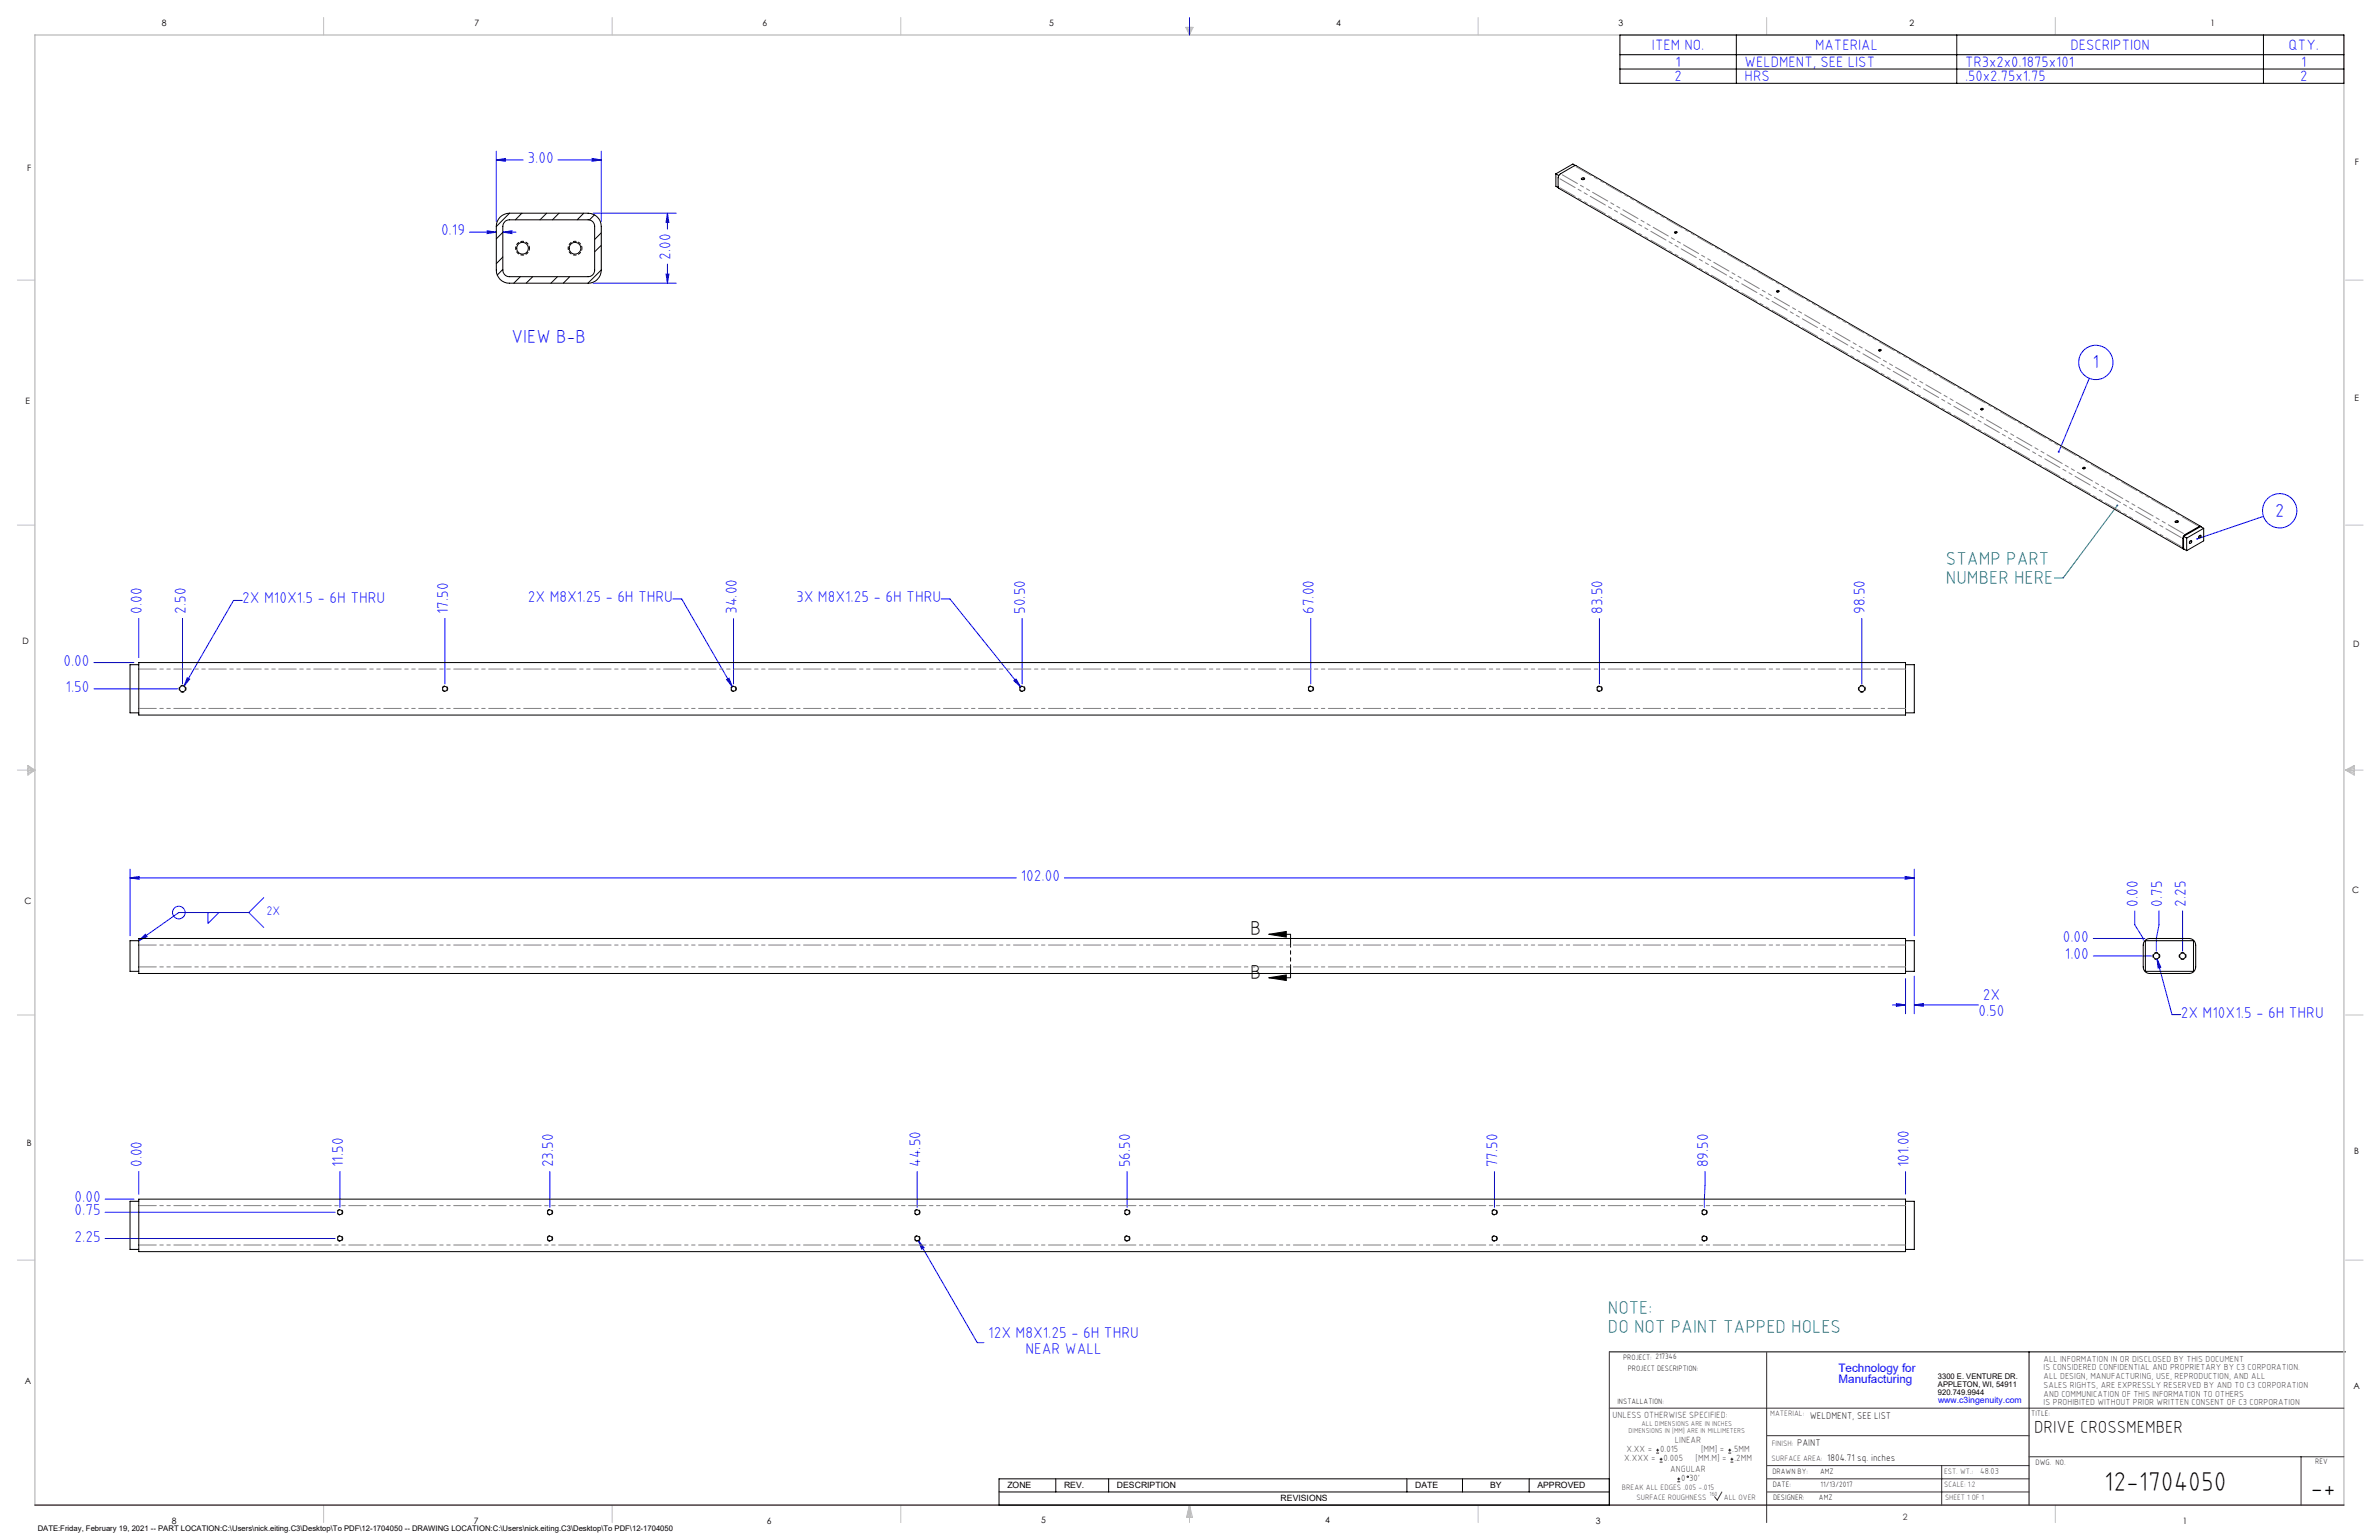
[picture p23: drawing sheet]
<svg xmlns="http://www.w3.org/2000/svg" width="864mm" height="559mm" viewBox="0 0 864 559" stroke-linecap="round" stroke-linejoin="round" font-family="sans-serif">
<defs><g id="words">
<g font-size="9.9">
<text x="763.8" y="541.1">12-1704050</text>
<text x="838.7" y="543.2">-+</text>
</g>
<g font-size="7.3">
<text x="453.9" y="339.3">B</text>
<text x="453.9" y="355.1">B</text>
</g>
<g font-size="6.8" fill="#00f">
<text x="185.7" y="124.5">VIEW B-B</text>
<text x="759.6" y="133.7">1</text>
<text x="825.9" y="187.5">2</text>
</g>
<g font-size="6.8" fill="#008080">
<text x="706.4" y="205.1">STAMP PART</text>
<text x="706.4" y="212">NUMBER HERE</text>
<text x="583.7" y="476.7">NOTE:</text>
<text x="583.7" y="483.5">DO NOT PAINT TAPPED HOLES</text>
</g>
<text font-size="6.3" x="738.4" y="519.9">DRIVE CROSSMEMBER</text>
<g font-size="5.7" fill="#00f">
<text x="191.5" y="59.1">3.00</text>
<text x="160.1" y="85.4">0.19</text>
<text x="243.4" y="94.2" transform="rotate(-90 243.4 94.2)">2.00</text>
<text x="88" y="219">2X M10X1.5 - 6H THRU</text>
<text x="191.6" y="218.5">2X M8X1.25 - 6H THRU</text>
<text x="289" y="218.5">3X M8X1.25 - 6H THRU</text>
<text x="51.5" y="222.8" transform="rotate(-90 51.5 222.8)">0.00</text>
<text x="67.4" y="222.8" transform="rotate(-90 67.4 222.8)">2.50</text>
<text x="162.7" y="222.8" transform="rotate(-90 162.7 222.8)">17.50</text>
<text x="267.4" y="222.8" transform="rotate(-90 267.4 222.8)">34.00</text>
<text x="372.2" y="222.8" transform="rotate(-90 372.2 222.8)">50.50</text>
<text x="477" y="222.8" transform="rotate(-90 477 222.8)">67.00</text>
<text x="581.7" y="222.8" transform="rotate(-90 581.7 222.8)">83.50</text>
<text x="677" y="222.8" transform="rotate(-90 677 222.8)">98.50</text>
<text x="23" y="241.5">0.00</text>
<text x="23.8" y="251.1">1.50</text>
<text x="370.6" y="319.7">102.00</text>
<text x="776.1" y="328.9" transform="rotate(-90 776.1 328.9)">0.00</text>
<text x="784.9" y="328.9" transform="rotate(-90 784.9 328.9)">0.75</text>
<text x="793.4" y="328.9" transform="rotate(-90 793.4 328.9)">2.25</text>
<text x="748.8" y="341.7">0.00</text>
<text x="749.6" y="348">1.00</text>
<text x="719.8" y="362.9">2X</text>
<text x="718.2" y="368.6">0.50</text>
<text x="791.7" y="369.3">2X M10X1.5 - 6H THRU</text>
<text x="51.5" y="423.5" transform="rotate(-90 51.5 423.5)">0.00</text>
<text x="124.6" y="423.5" transform="rotate(-90 124.6 423.5)">11.50</text>
<text x="200.8" y="423.5" transform="rotate(-90 200.8 423.5)">23.50</text>
<text x="334.1" y="423.5" transform="rotate(-90 334.1 423.5)">44.50</text>
<text x="410.3" y="423.5" transform="rotate(-90 410.3 423.5)">56.50</text>
<text x="543.7" y="423.5" transform="rotate(-90 543.7 423.5)">77.50</text>
<text x="620.1" y="423.5" transform="rotate(-90 620.1 423.5)">89.50</text>
<text x="692.9" y="423.5" transform="rotate(-90 692.9 423.5)">101.00</text>
<text x="27.1" y="436.2">0.00</text>
<text x="27.1" y="441">0.75</text>
<text x="27.1" y="450.5">2.25</text>
<text x="358.8" y="485.5">12X M8X1.25 - 6H THRU</text>
<text x="372.2" y="491.1">NEAR WALL</text>
</g>
<g font-size="5.4" fill="#00f">
<text x="599.7" y="18.1">ITEM NO.</text>
<text x="658.9" y="18.1">MATERIAL</text>
<text x="751.6" y="18.1">DESCRIPTION</text>
<text x="830.8" y="18.1">QTY.</text>
<text x="607.9" y="29.4">2</text>
<text x="608.2" y="24.3">1</text>
<text x="633.3" y="24.3">WELDMENT, SEE LIST</text>
<text x="633.3" y="29.4">HRS</text>
<text x="713.3" y="24.3">TR3x2x0.1875x101</text>
<text x="713.3" y="29.4">.50x2.75x1.75</text>
<text x="835" y="29.4">2</text>
<text x="835.3" y="24.3">1</text>
</g>
<text font-size="4.5" fill="#00f" x="96.7" y="332">2X</text>
<g font-size="4.2" fill="#00f">
<text x="667.4" y="497.7">Technology for</text>
<text x="667.4" y="502">Manufacturing</text>
</g>
<g font-size="3.5">
<text x="657" y="514.9">WELDMENT, SEE LIST</text>
<text x="652.4" y="524.7">PAINT</text>
<text x="663.3" y="530.1">1804.71 sq. inches</text>
</g>
<g font-size="3.3" fill="#382c30">
<text x="585.4" y="514.4">UNLESS OTHERWISE SPECIFIED:</text>
<text x="590.4" y="526.8">X.XX =</text>
<text x="602.6" y="526.8">0.015</text>
<text x="608" y="523.6">LINEAR</text>
<text x="617.5" y="526.8">[MM] =</text>
<text x="628.8" y="526.8">.5MM</text>
<text x="589.6" y="530.1">X.XXX =</text>
<text x="603.9" y="530.1">0.005</text>
<text x="606.3" y="534">ANGULAR</text>
<text x="615.5" y="530.1">[MM.M] =</text>
<text x="629.6" y="530.1">.2MM</text>
<text x="610.3" y="537.3">0</text>
<text x="613.2" y="537.3">30'</text>
</g>
<g font-size="3.2">
<text x="58.8" y="9.6">8</text>
<text x="172.3" y="9.5">7</text>
<text x="276.8" y="9.5">6</text>
<text x="380.9" y="9.6">5</text>
<text x="485" y="9.5">4</text>
<text x="587.5" y="9.5">3</text>
<text x="693.1" y="9.5">2</text>
<text x="802.4" y="9.5">1</text>
<text x="854.9" y="59.8">F</text>
<text x="9.9" y="62">F</text>
<text x="9.3" y="146.5">E</text>
<text x="854.7" y="145.5">E</text>
<text x="8.2" y="233.6">D</text>
<text x="854.3" y="234.9">D</text>
<text x="8.9" y="328.1">C</text>
<text x="853.9" y="324.1">C</text>
<text x="9.7" y="415.8">B</text>
<text x="854.6" y="418.6">B</text>
<text x="9" y="502">A</text>
<text x="854.3" y="503.9">A</text>
<text x="62.3" y="552.9">8</text>
<text x="172" y="552.9">7</text>
<text x="278.3" y="552.9">6</text>
<text x="377.9" y="552.8">5</text>
<text x="481" y="552.8">4</text>
<text x="579.3" y="552.8">3</text>
<text x="792.4" y="552.8">1</text>
</g>
<g font-size="3.2" fill="#382c30">
<text x="741.9" y="494.1">ALL INFORMATION IN OR DISCLOSED BY THIS DOCUMENT</text>
<text x="741.9" y="497.3">IS CONSIDERED CONFIDENTIAL AND PROPRIETARY BY C3 CORPORATION.</text>
<text x="741.9" y="500.4">ALL DESIGN, MANUFACTURING, USE, REPRODUCTION, AND ALL</text>
<text x="741.9" y="503.6">SALES RIGHTS, ARE EXPRESSLY RESERVED BY AND TO C3 CORPORATION</text>
<text x="741.9" y="506.8">AND COMMUNICATION OF THIS INFORMATION TO OTHERS</text>
<text x="741.9" y="510">IS PROHIBITED WITHOUT PRIOR WRITTEN CONSENT OF C3 CORPORATION</text>
<text x="718.8" y="534.7">48.03</text>
<text x="690.7" y="551.6">2</text>
</g>
<text font-size="3.1" fill="#00f" x="703.5" y="509.2">www.c3ingenuity.com</text>
<g font-size="3.1">
<text x="365.7" y="540">ZONE</text>
<text x="386.3" y="540">REV.</text>
<text x="405.5" y="540">DESCRIPTION</text>
<text x="464.9" y="544.8">REVISIONS</text>
<text x="513.7" y="540">DATE</text>
<text x="540.9" y="540">BY</text>
<text x="558.1" y="540">APPROVED</text>
</g>
<g font-size="2.8">
<text x="589.2" y="493.3">PROJECT: 217346</text>
<text x="590.9" y="497.3">PROJECT DESCRIPTION:</text>
<text x="703.5" y="500.5">3300 E. VENTURE DR.</text>
<text x="703.5" y="503.3">APPLETON, WI, 54911</text>
<text x="587.1" y="509.6">INSTALLATION:</text>
<text x="703.5" y="506.2">920.749.9944</text>
<text x="737.3" y="513.8">TITLE:</text>
<text x="738.9" y="531.5">DWG. NO.</text>
<text x="840.5" y="531.3">REV</text>
<text x="643.4" y="534.9">DRAWN BY:</text>
<text x="643.5" y="539.7">DATE:</text>
<text x="660.7" y="534.7">AMZ</text>
<text x="660.9" y="539.6">11/13/2017</text>
<text x="643.6" y="544.4">DESIGNER:</text>
<text x="660.3" y="544.3">AMZ</text>
<text x="13.7" y="555.5">DATE:Friday, February 19, 2021 -- PART LOCATION:C:\Users\nick.eiting.C3\Desktop\To PDF\12-1704050 -- DRAWING LOCATION:C:\Users\nick.eiting.C3\Desktop\To PDF\12-1704050</text>
</g>
<g font-size="2.8" fill="#382c30">
<text x="642.6" y="513.8">MATERIAL:</text>
<text x="643.2" y="524.8">FINISH:</text>
<text x="643.1" y="530.1">SURFACE AREA:</text>
<text x="705.7" y="534.7">EST. WT.:</text>
<text x="705.7" y="539.7">SCALE: 1:2</text>
<text x="588.8" y="540.5">BREAK ALL EDGES .005 -.015</text>
<text x="594" y="544.2">SURFACE ROUGHNESS</text>
<text x="625.8" y="544.2">ALL OVER</text>
<text x="706.1" y="544.4">SHEET 1 OF 1</text>
</g>
<g font-size="2.5" fill="#382c30">
<text x="591.2" y="520.1">DIMENSIONS IN [MM] ARE IN MILLIMETERS</text>
<text x="595.9" y="517.3">ALL DIMENSIONS ARE IN INCHES</text>
</g>
<text font-size="2.2" fill="#382c30" x="620.6" y="542.9">160</text>
</g></defs>
<g fill="none" stroke="#000" stroke-width=".36">
<path d="M588 12.7h262.9v17.5h-262.9zM588 19.9h262.9M630.3 12.7v17.5M710.3 12.7v17.5M821.7 12.7v17.5M588 25h262.9M460.6 339l6.3-1v2zM460.6 339h7.9M460.6 354.8l6.3-1v2zM460.6 354.8h7.9M584.2 490.5h267.3M736.6 490.5v55.6"/>
<path d="M362.7 536.6h221.5v9.5h-221.5zM383.3 536.6v4.8M402.4 536.6v4.8M510.7 536.6v4.8M530.9 536.6v4.8M555.1 536.6v4.8M362.7 541.4h221.5"/>
</g>
<g fill="none" stroke="#c0c0c0" stroke-width=".36">
<path d="M117.5 6.4v6.3M222.2 6.4v6.3M327 6.4v6.3M430.4 9.9h2.7l-1.3 2.8zM430.9 9.9l.9 2.8M431.2 9.9l.6 2.8M432.1 9.9l-.3 2.8M432.6 9.9l-.8 2.8M536.6 6.4v6.3M641.3 6.4v6.3M746.1 6.4v6.3M6.3 101.6h6.4"/>
<path d="M851.5 101.6h6.3M6.3 190.5h6.4M851.5 190.5h6.3M6.3 279.4h6.4M10.1 277.7l2.6 1.7-2.6 1.9zM10.1 278.2l2.6 1.2M10.1 278.8l2.6 .6M12.7 279.4l-2.6 1.2M12.7 279.4l-2.6 .5M851.5 279.4h6.3M851.5 279.4l3.1 .5M851.5 279.4l3.1 1.2"/>
<path d="M851.5 279.4l3.1-1.7v3.6zM854.6 278.8l-3.1 .6M854.6 278.2l-3.1 1.2M6.3 368.3h6.4M851.5 368.3h6.3M6.3 457.2h6.4M851.5 457.2h6.3M117.5 546.1v6.4M222.2 546.1v6.4M327 546.1v6.4M431.8 546.1v6.4M431.8 546.1l1.1 4.5h-2.2z"/>
<path d="M431.8 546.1l.6 4.5M431.8 546.1l-.9 4.5M431.8 546.1l-.4 4.5M431.8 546.1l.3 4.5M536.6 546.1v6.4M746.1 546.1v6.4"/>
</g>
<path d="M12.7 546.1v-533.4h838.2v533.4" fill="none" stroke="#c0c0c0" stroke-width=".5"/>
<g fill="none" stroke="#00f" stroke-width=".36">
<path d="M431.8 6.4v6.3M180.2 58l3.2-.5v1zM180.2 54.9v25.5M180.2 58h9.7M202.6 58h15.7M214.9 57.5l3.4 .5-3.4 .5zM218.3 54.9v25.5M215.3 77.4h30.2M242.3 77.4l.5 3.3h-1zM242.3 77.4v5.7M170.4 84.2h9.8M176.8 83.7l3.4 .5-3.4 .6z"/>
<path d="M182.5 84.2l3.3-.5v1.1zM182.5 84.2h4.8M241.8 99.5h1l-.5 3.3zM242.3 95.8v7M215.3 102.8h30.2M758.4 137.3l-11.1 26.7M821.7 187.4l-24.1 8.1M87.9 217.9h-3.1l-18 31.1M244.3 217.3h3.2l18.4 31.9M341.7 217.3h3.1l25.7 32M50.4 224.4v14.2M66.3 224.4v23.7"/>
<path d="M161.5 224.4v23.7M266.3 224.4v23.7M371.1 224.4v23.7M475.8 224.4v23.7M580.6 224.4v23.7M675.9 224.4v23.7M34.1 240.4h14.5M34.1 249.9h30.4M68 245.9l.9 .5-2.1 2.6zM263.8 246.6l.9-.5 1.2 3.1zM368.1 247l.7-.6 1.7 2.9zM47.2 318.6l3.3-.6v1.1z"/>
<path d="M47.2 315.4v24.1M47.2 318.6h321.7M386.4 318.6h308.5M691.6 318l3.3 .6-3.3 .5zM694.9 315.4v24.1M75.5 331.1v4l3.9-4M90.3 331.1h-25.4l-14.5 10.2M90.3 331.1l5.4 5.4M95.7 325.7l-5.4 5.4M774.9 330.6v5l3.1 4.9v.6M783.7 330.6v5l-.9 4.9v4.6M792.3 330.6v14.5"/>
<path d="M50.4 341.3l2.4-2.3 .6 .9zM691.7 355v12.8M694.9 354.2v13.6M759.9 340.5h18.7M759.9 346.9h21.1M783 347.9l1.4 3.1-1 .3zM783 347.9l5.5 20.3h3.1M687 364.7h4.7M688.4 364.1l3.3 .6-3.3 .5zM694.9 364.7l3.3-.6v1.1zM694.9 364.7h23.2M38.2 435.1h10.4"/>
<path d="M38.2 439.9h83.4M50.4 425.1v8.2M123.4 425.1v13M199.6 425.1v13M333 425.1v13M409.2 425.1v13M542.5 425.1v13M618.9 425.1l-.2 13M691.7 425.1v8.2M38.2 449.4h83.4M333.4 450.1l2.1 2.7-.9 .4zM333.4 450.1l21.4 37.1h2.4"/>
<circle cx="760.8" cy="131.5" r="6.2"/>
<circle cx="827.5" cy="185.3" r="6.2"/>
<circle cx="64.9" cy="331.1" r="2.29"/>
</g>
<path d="M584.2 490.5v55.6M641.3 490.7v61.8M584.2 511h266.7M641.3 520.9h95.3M641.3 531.8h95.3M641.3 536.6h95.3M704.8 531.8v14.3M736.6 528.6h114.3M835.3 528.6v17.5M625.1 541.4l-1.7 2.9-1-1.2M641.3 541.4h95.3" fill="none" stroke="#382c30" stroke-width=".36"/>
<path d="M12.7 546.1h838.2" fill="none" stroke="#382c30" stroke-width=".5"/>
<path d="M575.1 65.1l-.5 .1a.43 .43 0 0 1-.6-.5 .43 .43 0 0 1 .7-.2 .35 .35 0 0 1 .5 .1 .35 .35 0 0 1-.1 .5M790.6 189.5l-.5 .1a.43 .43 0 0 1-.6-.5 .43 .43 0 0 1 .8-.2 .35 .35 0 0 1 .4 .1 .35 .35 0 0 1-.1 .5M795.2 196.2l-.3 .3a.43 .43 0 0 0 .1 .8 .43 .43 0 0 0 .6-.5 .35 .35 0 0 0 .1-.5 .35 .35 0 0 0-.5-.1M798.6 194.3l-.4 .3a.43 .43 0 0 0 .2 .8 .43 .43 0 0 0 .5-.5 .35 .35 0 0 0 .1-.5 .35 .35 0 0 0-.4-.1" fill="none" stroke="#000" stroke-width=".36" stroke-dasharray="1.3 .6" stroke-linecap="butt"/>
<path d="M608.7 84.5l-.3 .1a.32 .32 0 0 1-.5-.1 .32 .32 0 0 1 .1-.5h.3a.31 .31 0 0 1 .4 .1 .31 .31 0 0 1 0 .4M645.7 105.9h-.3a.32 .32 0 0 1-.4 0 .32 .32 0 0 1 0-.5h.3a.31 .31 0 0 1 .4 0 .31 .31 0 0 1 0 .5M682.7 127.3h-.2a.32 .32 0 0 1-.5 0 .32 .32 0 0 1 .1-.5h.3a.31 .31 0 0 1 .4 0 .31 .31 0 0 1-.1 .5M719.8 148.6l-.3 .1a.32 .32 0 0 1-.5 0 .32 .32 0 0 1 .1-.5l.3-.1a.31 .31 0 0 1 .4 .1 .31 .31 0 0 1 0 .4M756.8 170l-.2 .1a.32 .32 0 0 1-.5 0 .32 .32 0 0 1 .1-.5l.3-.1a.31 .31 0 0 1 .4 .1 .31 .31 0 0 1-.1 .4" fill="none" stroke="#000" stroke-width=".36" stroke-dasharray="1.3 .6" stroke-dashoffset=".3" stroke-linecap="butt"/>
<g fill="none" stroke="#000" stroke-width=".36" stroke-dasharray="1.3 .6" stroke-dashoffset=".4" stroke-linecap="butt">
<path d="M192.2 90.1a2.5 2.5 0 0 0-3.7-2.2 2.5 2.5 0 0 0-.2 4.2 2.5 2.5 0 0 0 3.9-1.8v-.2M211.2 90.1a2.5 2.5 0 0 0-3.6-2.2 2.5 2.5 0 0 0-.2 4.2 2.5 2.5 0 0 0 3.8-1.8v-.2M162.5 249.9a1 1 0 0 0-1.4-.9 1 1 0 0 0-.2 1.7 1 1 0 0 0 1.6-.6v-.2M267.3 249.9a1 1 0 0 0-1.5-.9 1 1 0 0 0-.1 1.7 1 1 0 0 0 1.6-.6v-.2M372.1 249.9a1 1 0 0 0-1.5-.9 1 1 0 0 0-.1 1.7 1 1 0 0 0 1.6-.6v-.2M476.8 249.9a1 1 0 0 0-1.4-.9 1 1 0 0 0-.1 1.7 1 1 0 0 0 1.5-.6v-.2M581.6 249.9a1 1 0 0 0-1.4-.9 1 1 0 0 0-.2 1.7 1 1 0 0 0 1.6-.6v-.2M124.4 439.9a1 1 0 0 0-1.4-.9 1 1 0 0 0-.2 1.7 1 1 0 0 0 1.6-.7v-.1M200.6 439.9a1 1 0 0 0-1.4-.9 1 1 0 0 0-.2 1.7 1 1 0 0 0 1.6-.7v-.1M334 439.9a1 1 0 0 0-1.5-.9 1 1 0 0 0-.1 1.7 1 1 0 0 0 1.6-.7v-.1M410.2 439.9a1 1 0 0 0-1.5-.9 1 1 0 0 0-.1 1.7 1 1 0 0 0 1.6-.7v-.1M543.5 439.9a1 1 0 0 0-1.4-.9 1 1 0 0 0-.2 1.7 1 1 0 0 0 1.6-.7v-.1"/>
<path d="M619.7 439.9a1 1 0 0 0-1.4-.9 1 1 0 0 0-.2 1.7 1 1 0 0 0 1.6-.7v-.1M124.4 449.4a1 1 0 0 0-1.4-.9 1 1 0 0 0-.2 1.7 1 1 0 0 0 1.6-.7v-.1M200.6 449.4a1 1 0 0 0-1.4-.9 1 1 0 0 0-.2 1.7 1 1 0 0 0 1.6-.7v-.1M334 449.4a1 1 0 0 0-1.5-.9 1 1 0 0 0-.1 1.7 1 1 0 0 0 1.6-.7v-.1M410.2 449.4a1 1 0 0 0-1.5-.9 1 1 0 0 0-.1 1.7 1 1 0 0 0 1.6-.7v-.1M543.5 449.4a1 1 0 0 0-1.4-.9 1 1 0 0 0-.2 1.7 1 1 0 0 0 1.6-.7v-.1M619.7 449.4a1 1 0 0 0-1.4-.9 1 1 0 0 0-.2 1.7 1 1 0 0 0 1.6-.7v-.1"/>
</g>
<path d="M67.5 249.9a1.25 1.25 0 0 0-1.8-1.1 1.25 1.25 0 0 0-.1 2.1 1.25 1.25 0 0 0 1.9-.8v-.2M677.1 249.9a1.25 1.25 0 0 0-1.8-1.1 1.25 1.25 0 0 0-.1 2.1 1.25 1.25 0 0 0 1.9-.8v-.2M784 346.9a1.25 1.25 0 0 0-1.8-1.1 1.25 1.25 0 0 0-.1 2.1 1.25 1.25 0 0 0 1.9-.9v-.1M793.6 346.9a1.25 1.25 0 0 0-1.9-1.1 1.25 1.25 0 0 0-.1 2.1 1.25 1.25 0 0 0 1.9-.9l.1-.1" fill="none" stroke="#000" stroke-width=".36" stroke-dasharray="1.3 .6" stroke-dashoffset=".5" stroke-linecap="butt"/>
<path d="M768.6 183.4l-19.7 26.3h-3.1" fill="none" stroke="#008080" stroke-width=".36"/>
<path d="M468.5 339v15.8" fill="none" stroke="#000" stroke-width=".36" stroke-dasharray="6.3 1.3 1.3 1.3 1.3 1.3" stroke-dashoffset="1.7"/>
<path d="M768.4 183.1h.4l-.2 .3 .2-.3a.34 .34 0 0 1 .1 .5 .34 .34 0 0 1-.5 0 .34 .34 0 0 1 0-.5z" fill="#008080"/>
<g fill="#00f">
<path d="M797.4 195.3l-.1 .4 .3-.2-.3 .2a.34 .34 0 0 0 .5 .1 .34 .34 0 0 0 .1-.5 .34 .34 0 0 0-.5 0zM747 163.8l.1 .4 .2-.2-.1 .3a.33 .33 0 0 0 .4-.2 .33 .33 0 0 0-.1-.5 .33 .33 0 0 0-.5 .2z"/>
<path d="M180.2 58l3.2-.5v1zM214.9 57.5l3.4 .5-3.4 .5z"/>
<path d="M176.8 83.7l3.4 .5-3.4 .6zM182.5 84.2l3.3-.5v1.1z"/>
<path d="M242.3 77.4l.5 3.3h-1zM241.8 99.5h1l-.5 3.3z"/>
</g>
<path d="M460.6 339l6.3-1v2zM460.6 354.8l6.3-1v2z" fill="#000"/>
<g fill="#00f">
<path d="M50.4 341.3l2.4-2.3 .6 .9z"/>
<path d="M691.6 318l3.3 .6-3.3 .5zM47.2 318.6l3.3-.6v1.1z"/>
<path d="M333.4 450.1l1.2 3.1 .9-.4zM263.8 246.6l2.1 2.6-1.2-3.1zM68 245.9l-1.2 3.1 2.1-2.6zM368.1 247l2.4 2.3-1.7-2.9zM783 347.9l.4 3.4 1-.3z"/>
<path d="M694.9 364.7l3.3-.6v1.1zM688.4 364.1l3.3 .6-3.3 .5z"/>
</g>
<g fill="none" stroke="#000" stroke-width=".36">
<path d="M181.5 78.8a5 5 0 0 1 3.4-1.4h28.6a4.8 4.8 0 0 1 4.8 4.7v15.9a4.8 4.8 0 0 1-4.8 4.8h-28.6a4.7 4.7 0 0 1-4.7-4.8v-15.9a4.8 4.8 0 0 1 1.3-3.3zM185 77.4l-4.8 4.8M189.4 77.4l-2.3 2.4M198.4 77.4l-2.4 2.4M202.9 77.4l-2.3 2.4M211.9 77.4l-2.4 2.4M215.8 78l-1.8 1.8M564.8 63.1l1.1 .6M564.8 63.1v4.5l.9 .6M571.9 60l-.9-.5-6.2 3.6M574.1 64.7l.4-.1a.36 .36 0 0 1 .5 0 .36 .36 0 0 1 0 .5h-.2a.43 .43 0 0 1-.5 .1 .43 .43 0 0 1-.2-.5zM574.3 65.1h.6"/>
<path d="M182.5 93.3l-2.3 2.4M182.5 84.3l-2.3 2.4M182.5 97.8l-2 2M183.2 80.5l.8-.6 .9-.1h28.6a2.35 2.35 0 0 1 2.4 2.3v15.9a2.35 2.35 0 0 1-2.4 2.4h-28.6a2.41 2.41 0 0 1-2.4-2.4v-15.9l.2-.9zM218.3 84.5l-2.4 2.4M218.3 98l-4.9 4.8M218.3 89l-2.4 2.4M607.9 84.2l.2-.1a.32 .32 0 0 1 .4-.1 .32 .32 0 0 1 .1 .5h-.5zM608.2 84.5h.1M188.9 100.4l-2.4 2.4M193.4 100.4l-2.4 2.4M202.4 100.4l-2.4 2.4"/>
<path d="M206.8 100.4l-2.3 2.4M644.9 105.6h.8a.35 .35 0 0 1-.4 .3 .35 .35 0 0 1-.4-.3zM645.3 105.9h.1M682 126.9l.5-.1 .3 .3-.5 .2zM682.3 127.3h.1M719 148.3l.5-.1 .3 .2-.5 .3zM719.3 148.7h.2M756.1 169.7l.3-.1 .5 .2-.5 .3zM756.4 170.1h.1M789.7 189.1l.3-.1a.35 .35 0 0 1 .5 0 .35 .35 0 0 1 0 .5h-.6zM789.8 189.5h.7M792.7 194.6l1.1 .7"/>
<path d="M792.7 194.6v4.5l1.1 .7M793.8 195.3v4.5M795.1 196.4a.28 .28 0 0 1 .4-.1 .28 .28 0 0 1 0 .4l-.1 .1a.36 .36 0 0 1-.5 .4 .36 .36 0 0 1 0-.7zM798.4 194.5a.32 .32 0 0 1 .5-.1 .32 .32 0 0 1-.1 .5 .34 .34 0 0 1-.3 .4 .34 .34 0 0 1-.3-.3zM798.9 191l-226.9-131-5.5 3.1-.6 .6-.3 .8v3.3l.3 .5 226.7 130.9M799 191.2l-.7-.1-5.1 2.9-.6 .6-.2 .6v3.7l.5 .4M800 191.7l-6.2 3.6M800 191.7v4.6l-6.2 3.5M800 191.7l-1.2-.6-6.1 3.5M50.4 240.4h641.3v19.1h-641.3zM50.4 241.2h-3.2v17.5h3.2M691.7 241.2h3.2v17.5h-3.2"/>
<path d="M50.4 340.5h641.3v12.7h-641.3zM50.4 341.3h-3.2v11.2h3.2M691.7 341.3h3.2v11.2h-3.2M778.7 341.2l.8-.5 .9-.2h14.3a2.41 2.41 0 0 1 2.4 2.4v8a2.35 2.35 0 0 1-2.4 2.3h-14.3a2.29 2.29 0 0 1-2.4-2.3v-8zM778.8 341.3h17.5v11.2h-17.5zM50.4 435.1h641.3v19.1h-641.3zM50.4 435.9h-3.2v17.5h3.2M691.7 435.9h3.2v17.5h-3.2"/>
<circle cx="189.7" cy="90.1" r="2.13"/>
<circle cx="208.7" cy="90.1" r="2.13"/>
<circle cx="66.3" cy="249.9" r="1.06"/>
<circle cx="161.5" cy="249.9" r=".86"/>
<circle cx="266.3" cy="249.9" r=".86"/>
<circle cx="371" cy="249.9" r=".86"/>
<circle cx="475.8" cy="249.9" r=".86"/>
<circle cx="580.6" cy="249.9" r=".86"/>
<circle cx="675.9" cy="249.9" r="1.06"/>
<circle cx="782.8" cy="346.9" r="1.07"/>
<circle cx="792.3" cy="346.9" r="1.07"/>
<circle cx="123.4" cy="439.9" r=".86"/>
<circle cx="199.6" cy="439.9" r=".86"/>
<circle cx="332.9" cy="439.9" r=".86"/>
<circle cx="409.1" cy="439.9" r=".86"/>
<circle cx="542.5" cy="439.9" r=".86"/>
<circle cx="618.7" cy="439.9" r=".86"/>
<circle cx="123.4" cy="449.4" r=".86"/>
<circle cx="199.6" cy="449.4" r=".86"/>
<circle cx="332.9" cy="449.4" r=".86"/>
<circle cx="409.1" cy="449.4" r=".86"/>
<circle cx="542.5" cy="449.4" r=".86"/>
<circle cx="618.7" cy="449.4" r=".86"/>
</g>
<path d="M792.4 195.4l-226.8-130.9M792.4 198.7l-226.8-130.9M793.2 194l-226.7-130.9M798.3 191l-226.8-130.9" fill="none" stroke="#808080" stroke-width=".36" stroke-dasharray="6.3 1.3 1.3 1.3 1.3 1.3" stroke-dashoffset="-.7"/>
<path d="M691.7 242.8h-641.3M691.7 257.1h-641.3M691.7 342.9h-641.3M691.7 350.8h-641.3M691.7 437.5h-641.3M691.7 451.8h-641.3" fill="none" stroke="#808080" stroke-width=".36" stroke-dasharray="6.3 1.3 1.3 1.3 1.3 1.3"/>
<g fill="none" stroke="#382c30" stroke-width=".36">
<path d="M601.2 527.3h1.1M601.2 526.2h1.1M601.7 525.7v1M602.5 530.5h1M602.5 529.5h1M603 529v1M608.9 537.7h1M608.9 536.6h1M609.4 536.1v1.1M627.4 527.3h1M627.4 526.2h1M627.9 525.7v1"/>
<path d="M628.2 530.5h1M628.2 529.5h1M628.7 529v1"/>
<circle cx="612.7" cy="535.9" r=".27"/>
</g>
<use href="#words"/>
</svg>
